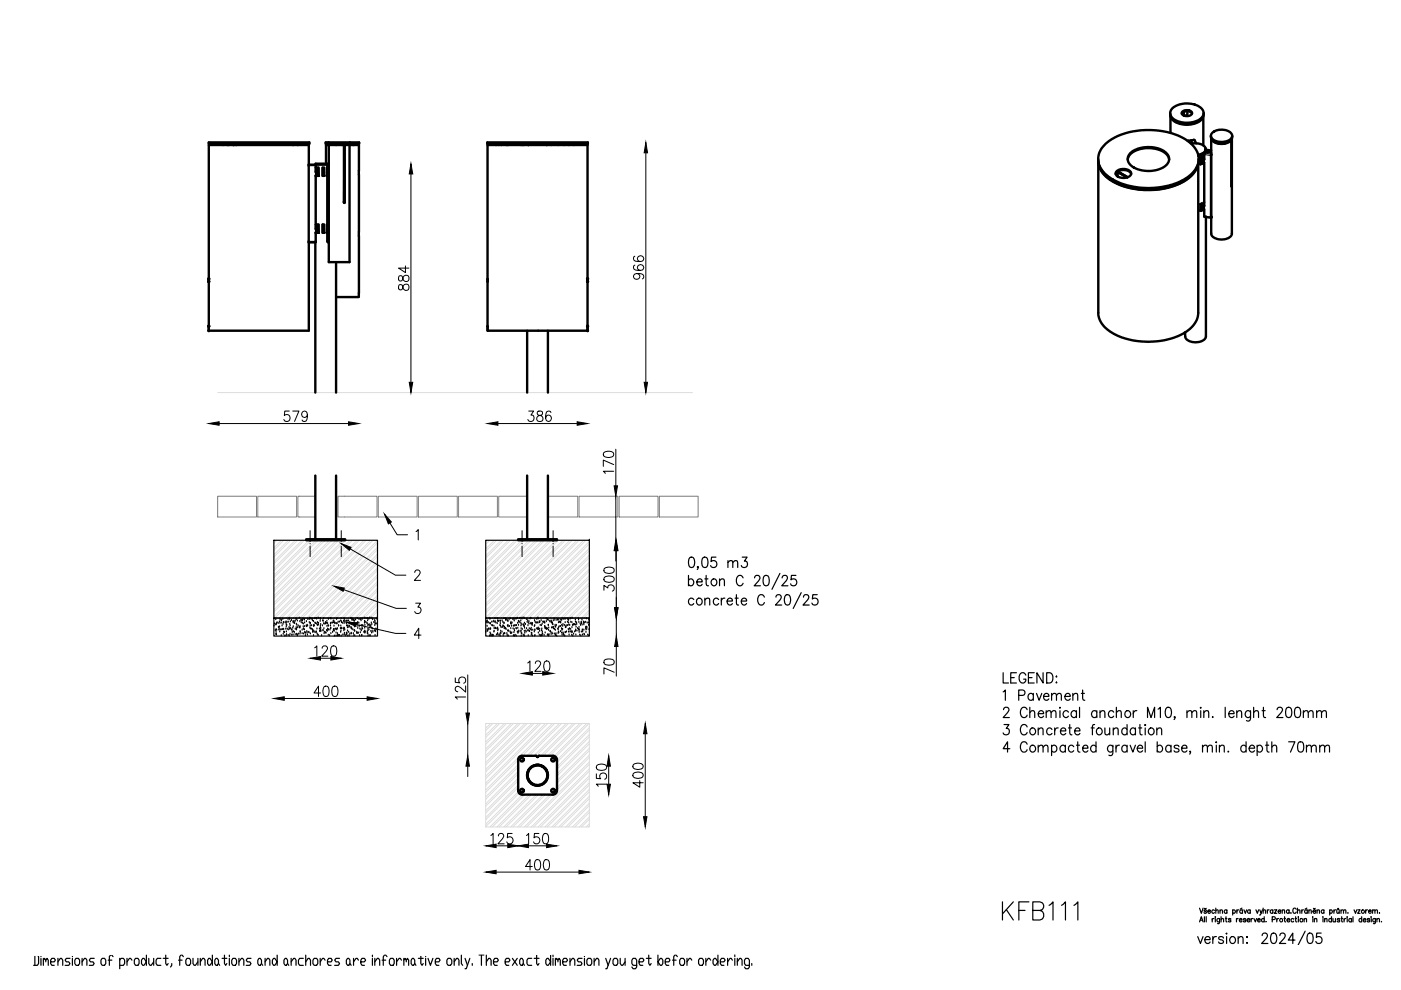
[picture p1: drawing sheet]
<svg xmlns="http://www.w3.org/2000/svg" width="297mm" height="210mm" viewBox="0 0 297 210" stroke-linecap="round" stroke-linejoin="round" font-family="sans-serif">
<defs><g id="words">
<text font-size="12.3" x="71.6" y="124.2">2</text>
<g font-size="9.7">
<text x="80.8" y="115.7">1</text>
<text x="69.8" y="131.2">3</text>
</g>
<g font-size="7.1">
<text x="72.3" y="136.5">4</text>
<text x="211.7" y="196.1">KFB111</text>
</g>
</g></defs>
<!-- layer: SCHOVANA -->
<path d="M.3 -.1v210h296.5v-210" fill="none" stroke="#fff" stroke-width=".21"/>
<!-- layer: OBRYSOVA -->
<g fill="none" stroke="#000" stroke-width=".25">
<path d="M235.9 70.6l.2 .1M251 70.6l-.1 .1M58.1 114.5h21.9v16.5h-21.9zM146.2 118.2l.5-.1a1.24 1.24 0 0 1 .5 1.8l-.2 .3-.5 .1a1.02 1.02 0 0 1-.5-1.2zM149.1 118.2a.62 .62 0 0 1 .9 .3 2.06 2.06 0 0 1-.2 1.7 .62 .62 0 0 1-.9-.3 2.08 2.08 0 0 1 .2-1.7zM151.8 118.1h-.9l-.1 1a.71 .71 0 0 1 1 0 .71 .71 0 0 1-.1 1 .71 .71 0 0 1-1-.2M154.3 119.3l.5-.4 .5 .1 .1 1.3M154.3 118.9v1.4M155.4 119.3l.5-.4 .4 .1 .1 1.3M157.4 118.1h1l-.6 .9a.69 .69 0 0 1 .6 1.1 .69 .69 0 0 1-1.2-.2M58.1 131h21.9v3.9h-21.9zM58.1 132.7h.1"/>
<path d="M58.2 132.3h.1M58.4 133.7h.1M58.5 131.4h.1M58.5 132.5h.1M58.5 132.4h.1M58.5 134.5h.1M58.5 133.5h.1M58.5 134.1h.1M58.6 134.5h.1M58.6 132.2h.1M58.6 134.6h.1M58.7 133.6h.1"/>
<path d="M58.7 132h.1M59 132.2h.1M59 133h.1M59.1 133.6h.1M59.1 133.1h.1M59.2 133.4h.1M59.3 131.9h.1M59.3 132.9h.1M59.3 134h.1M59.4 132.1h.1M59.4 131.3h.1M59.4 133.6h.1"/>
<path d="M59.6 131.5h.1M59.6 132.1h.1M59.6 134.8h.1M59.6 133.5h.1M59.7 131.6h.1M59.8 132.7h.1M59.9 133.5h.1M60 131.3h.1M60 132.4h.1M60 133.4h.1M60.1 134.5h.1M60.1 132h.1"/>
<path d="M60.1 133.4h.1M60.2 134h.1M60.2 134.1h.1M60.4 134.8h.1M60.5 132h.1M60.6 133.4h.1M60.6 131.9h.1M60.6 134.8h.1M60.7 132.2h.1M60.7 132.9h.1M60.7 132.5h.1M60.7 134h.1"/>
<path d="M60.8 134.6h.1M60.8 132.6h.1M60.8 131.9h.1M60.9 133.4h.1M61.1 131.3h.1M61.1 134.7h.1M61.1 131.9h.1M61.1 133.6h.1M61.3 133h.1M61.3 134.8h.1M61.3 131.1h.1M61.3 133.3h.1"/>
<path d="M61.4 131.3h.1M61.4 132.4h.1M61.5 133.4h.1M61.5 134.5h.1M61.5 132.7h.1M61.6 131.8h.1M61.6 133.3h.1M61.8 131.5h.1M61.8 133.6h.1M61.9 134.7h.1M61.9 133.6h.1M62 134.1h.1"/>
<path d="M62.1 133.2h.1M62.1 131.8h.1M62.1 134.6h.1M62.2 132h.1M62.2 132.9h.1M62.2 133.9h.1M62.3 131.7h.1M62.3 132h.1M62.4 132.2h.1M62.4 134.1h.1M62.4 132.1h.1M62.6 134.5h.1"/>
<path d="M62.6 131.7h.1M62.6 133.4h.1M62.8 131.3h.1M62.8 133.1h.1M62.8 132.4h.1M62.8 133.6h.1M62.9 133.4h.1M62.9 134.5h.1M62.9 132.6h.1M63 134.6h.1M63 131.6h.1M63 134.8h.1"/>
<path d="M63 134.7h.1M63.1 133.1h.1M63.2 132.7h.1M63.3 134.4h.1M63.4 131.1h.1M63.5 133.1h.1M63.5 133h.1M63.6 131.8h.1M63.6 133.2h.1M63.6 132.9h.1M63.6 134.4h.1M63.6 133.9h.1"/>
<path d="M63.7 134.1h.1M63.8 131.5h.1M63.9 132h.1M64 131.5h.1M64.1 134.4h.1M64.1 133.6h.1M64.1 131.5h.1M64.1 132.2h.1M64.1 131.6h.1M64.3 131.2h.1M64.3 132.9h.1M64.3 132.3h.1"/>
<path d="M64.3 133.4h.1M64.4 133.4h.1M64.4 134.4h.1M64.5 131.3h.1M64.5 131.5h.1M64.5 133.5h.1M64.6 132.9h.1M64.6 132.1h.1M64.6 134.1h.1M64.7 134.2h.1M64.8 134.8h.1M64.8 134.3h.1"/>
<path d="M64.9 132.7h.1M65 131.8h.1M65 132.9h.1M65 132.8h.1M65.1 133.9h.1M65.1 134.2h.1M65.1 132.6h.1M65.2 134.6h.1M65.2 132.7h.1M65.3 131.4h.1M65.4 134.1h.1M65.5 134.2h.1"/>
<path d="M65.6 131.3h.1M65.6 132h.1M65.6 131.1h.1M65.7 131.2h.1M65.7 133.1h.1M65.8 132.3h.1M65.8 131.2h.1M65.8 132.7h.1M65.8 133.3h.1M65.8 134.4h.1M65.8 132.2h.1M66 131.2h.1"/>
<path d="M66 133.4h.1M66.1 132.7h.1M66.2 131.3h.1M66.2 131.6h.1M66.3 133.5h.1M66.3 133.6h.1M66.3 134.1h.1M66.3 133.7h.1M66.4 131.8h.1M66.5 134.8h.1M67.4 134.7h.1M67.5 134.7h.1"/>
<path d="M68.2 134.8h.1M69.6 134.7h.1M103 131h22v3.9h-22zM103 134h.1M103.1 132.1h.1M103.2 131.9h.1M103.2 131.7h.1M103.3 132.8h.1M103.3 133.4h.1M103.3 131.6h.1M103.3 133.9h.1M103.3 133.7h.1"/>
<path d="M103.4 133.8h.1M103.4 132.1h.1M103.5 132h.1M103.6 133.4h.1M103.7 133.3h.1M103.8 134.8h.1M103.8 131.2h.1M103.9 132.2h.1M103.9 133.5h.1M103.9 134.2h.1M103.9 131.2h.1M103.9 132.3h.1"/>
<path d="M104 132.2h.1M104 133.3h.1M104 134.4h.1M104.1 134.8h.1M104.1 134.7h.1M104.3 131.9h.1M104.3 132.6h.1M104.3 134.8h.1M104.4 132.7h.1M104.4 134.7h.1M104.5 134.7h.1M104.5 131.9h.1"/>
<path d="M104.5 134.8h.1M104.7 131.7h.1M104.7 132.8h.1M104.7 134h.1M104.8 133.8h.1M104.8 133.3h.1M104.9 131.9h.1M105 131.2h.1M105 133.2h.1M105 131.8h.1M105.1 132.1h.1M105.3 134.6h.1"/>
<path d="M105.4 133.3h.1M105.4 131.2h.1M105.4 132.2h.1M105.5 133.3h.1M105.5 134.3h.1M105.5 133.2h.1M105.5 131.7h.1M105.5 134.6h.1M105.5 131.2h.1M105.5 133.7h.1M105.6 133.5h.1M105.6 131.8h.1"/>
<path d="M105.7 131.7h.1M105.8 134.7h.1M106 134.5h.1M106 132.6h.1M106 131.7h.1M106 134.8h.1M106.1 132.2h.1M106.1 131.7h.1M106.1 134.2h.1M106.1 132.8h.1M106.2 133.8h.1M106.2 134.3h.1"/>
<path d="M106.2 133.1h.1M106.4 134h.1M106.5 131.6h.1M106.5 133h.1M106.6 131.9h.1M106.6 132.7h.1M106.7 134.8h.1M106.7 132.8h.1M106.8 134.4h.1M106.8 131.1h.1M106.9 132.2h.1M106.9 132.1h.1"/>
<path d="M106.9 133.3h.1M106.9 134.3h.1M107 133h.1M107 134.4h.1M107.1 133.3h.1M107.2 131.2h.1M107.2 133.2h.1M107.2 131.5h.1M107.3 131.3h.1M107.3 131.2h.1M107.3 133.5h.1M107.5 134.3h.1"/>
<path d="M107.5 131.5h.1M107.5 134.7h.1M107.6 131.7h.1M107.6 132.7h.1M107.6 133.8h.1M107.7 134.8h.1M107.7 132.6h.1M107.7 132.9h.1M107.7 131.7h.1M107.7 133.7h.1M107.9 133.8h.1M107.9 131.4h.1"/>
<path d="M108 132.8h.1M108.1 134h.1M108.2 131.2h.1M108.2 134.2h.1M108.3 132.2h.1M108.3 133.3h.1M108.3 134.3h.1M108.3 131.9h.1M108.4 132.3h.1M108.4 132.8h.1M108.5 134.2h.1M108.6 132.1h.1"/>
<path d="M108.7 131.3h.1M108.8 133.3h.1M108.8 132.8h.1M108.9 134.8h.1M109 134.1h.1M109 131.2h.1M109 131.3h.1M109 134.9h.1M109 131.6h.1M109 133.5h.1M109 132.7h.1M109.1 133.8h.1"/>
<path d="M109.1 134.8h.1M109.2 132.7h.1M109.2 134.7h.1M109.4 131.2h.1M109.4 133.3h.1M109.4 132.6h.1M109.5 134.8h.1M109.5 132.6h.1M109.5 133.3h.1M109.7 134h.1M109.7 131.1h.1M109.8 132.2h.1"/>
<path d="M109.8 133.2h.1M109.8 134.3h.1M109.8 134h.1M109.9 132.6h.1M109.9 131.7h.1M110 134h.1M110 133.8h.1M110 131.8h.1M110.1 131.9h.1M110.2 131.1h.1M110.3 132.1h.1M110.4 131.6h.1"/>
<path d="M110.4 133.9h.1M110.5 132.7h.1M110.5 131.1h.1M110.5 133.8h.1M110.5 132.3h.1M110.5 133.3h.1M110.5 134.8h.1M110.5 134.3h.1M110.6 134.4h.1M110.7 132.5h.1M110.7 131.2h.1M110.7 133.4h.1"/>
<path d="M110.9 131h.1M110.9 134.7h.1M111 132.5h.1M111 132.8h.1M111.1 132.6h.1M111.1 134.8h.1M111.2 131.1h.1M111.2 132.9h.1M111.2 133.9h.1M111.2 134.8h.1M111.2 132.1h.1M111.2 133.2h.1"/>
<path d="M111.3 134.3h.1M111.4 132.4h.1M111.5 133.8h.1M111.6 134h.1M111.6 131.3h.1M111.6 133.3h.1M111.7 131.4h.1M111.8 131.9h.1M111.9 131.6h.1M111.9 133.7h.1M111.9 132.7h.1M112 133.7h.1"/>
<path d="M112 134.8h.1M112 132.1h.1M112.1 132.3h.1M112.1 131.8h.1M112.2 133.8h.1M112.2 133.3h.1M112.3 133.9h.1M112.4 131.2h.1M112.4 132.3h.1M112.4 133.4h.1M112.6 131.1h.1M112.6 132.2h.1"/>
<path d="M112.6 133.2h.1M112.7 134.3h.1M112.7 133.6h.1M112.7 134.7h.1M112.7 132.3h.1M112.8 134.3h.1M112.8 132.4h.1M112.8 132.6h.1M112.9 132.2h.1M112.9 134.8h.1M113 133.6h.1M113.3 134h.1"/>
<path d="M113.3 132.8h.1M113.3 134.8h.1M113.3 131.6h.1M113.4 132.6h.1M113.4 133.7h.1M113.4 133.6h.1M113.4 134.8h.1M113.5 131.9h.1M113.6 132.1h.1M113.7 132.1h.1M113.8 131.3h.1M113.8 133.3h.1"/>
<path d="M113.9 133.3h.1M113.9 132.1h.1M113.9 133.4h.1M114.1 131h.1M114.1 132.1h.1M114.1 131.2h.1M114.1 133.2h.1M114.1 134.2h.1M114.1 133.4h.1M114.3 131.8h.1M114.3 134.7h.1M114.4 132h.1"/>
<path d="M114.4 133.4h.1M114.4 133.9h.1M114.5 131.9h.1M114.5 132.6h.1M114.6 134.8h.1M114.7 131.6h.1M114.8 132.6h.1M114.8 133.7h.1M114.8 134.8h.1M114.9 133.4h.1M114.9 134.8h.1M114.9 132.3h.1"/>
<path d="M115 134.4h.1M115 134h.1M115.1 131.9h.1M115.2 131.9h.1M115.4 134.7h.1M115.4 131.9h.1M115.4 132.1h.1M115.5 132.8h.1M115.5 132.1h.1M115.6 133.1h.1M115.6 134.2h.1M115.6 132.9h.1"/>
<path d="M115.6 133.3h.1M115.8 131.2h.1M115.8 131.8h.1M115.9 133.4h.1M115.9 133.2h.1M116 131.3h.1M116.1 133.4h.1M116.1 134.7h.1M116.1 131.4h.1M116.1 134.6h.1M116.2 131.5h.1M116.3 132.6h.1"/>
<path d="M116.3 133.6h.1M116.3 134.8h.1M116.3 134.7h.1M116.3 133.2h.1M116.4 134.6h.1M116.6 131.7h.1M116.6 131.9h.1M116.6 133.9h.1M116.7 134h.1M116.8 134.5h.1M116.9 131.7h.1M116.9 131.9h.1"/>
<path d="M116.9 132.1h.1M117 133.1h.1M117 134.2h.1M117.1 133.1h.1M117.1 132.1h.1M117.1 132.4h.1M117.2 134.4h.1M117.2 132.5h.1M117.3 131.6h.1M117.3 133.3h.1M117.4 133h.1M117.5 131.2h.1"/>
<path d="M117.6 133.4h.1M117.6 134.4h.1M117.7 131.5h.1M117.7 132.6h.1M117.7 132.9h.1M117.7 133.6h.1M117.8 134.7h.1M117.8 133h.1M117.9 134.4h.1M117.9 132.6h.1M118 134.8h.1M118.1 131.5h.1"/>
<path d="M118.2 131.4h.1M118.3 133.4h.1M118.3 134.3h.1M118.3 131.5h.1M118.3 133.5h.1M118.4 134h.1M118.4 132h.1M118.4 133.1h.1M118.5 134.1h.1M118.6 132.9h.1M118.6 131.9h.1M118.8 131.9h.1"/>
<path d="M118.8 131.4h.1M118.8 132.1h.1M118.8 133.9h.1M118.9 132.8h.1M118.9 132h.1M119 133.3h.1M119.1 131.5h.1M119.1 134.2h.1M119.1 132.6h.1M119.1 133.6h.1M119.2 134.7h.1M119.2 131.2h.1"/>
<path d="M119.3 133.4h.1M119.3 132.8h.1M119.4 134.2h.1M119.4 132.4h.1M119.4 134.4h.1M119.5 134.7h.1M119.5 134.5h.1M119.5 131.3h.1M119.7 132.6h.1M119.7 134.8h.1M119.8 134.1h.1M119.8 132h.1"/>
<path d="M119.8 131.3h.1M119.9 133.1h.1M119.9 134.1h.1M119.9 132.9h.1M120 133h.1M120 132.7h.1M120.1 134h.1M120.3 131.2h.1M120.3 131.9h.1M120.3 132.6h.1M120.4 131.4h.1M120.5 133.4h.1"/>
<path d="M120.5 131.5h.1M120.6 131.5h.1M120.6 132.1h.1M120.6 134h.1M120.6 132.5h.1M120.6 133.6h.1M120.7 134.6h.1M120.8 133.3h.1M120.8 132.6h.1M120.8 134h.1M120.9 131.2h.1M121 133.4h.1"/>
<path d="M121 131.1h.1M121 131.9h.1M121 133.9h.1M121.1 134h.1M121.2 134.7h.1M121.2 132h.1M121.3 133.1h.1M121.3 133.9h.1M121.3 134.1h.1M121.3 131.1h.1M121.4 132.6h.1M121.4 134.8h.1"/>
<path d="M121.5 132.5h.1M121.6 132.4h.1M121.6 134.5h.1M121.7 132.5h.1M121.8 134h.1M121.8 132.4h.1M122 131.5h.1M122 132.5h.1M122 131.9h.1M122 133.8h.1M122.1 133.6h.1M122.1 134.6h.1"/>
<path d="M122.1 133h.1M122.2 132.1h.1M122.3 132.4h.1M122.3 133.8h.1M122.5 133.3h.1M122.6 131.2h.1M122.7 131.4h.1M122.7 133.4h.1M122.7 133.5h.1M122.7 132h.1M122.8 133h.1M122.8 133.7h.1"/>
<path d="M122.8 134.1h.1M122.8 133.6h.1M122.9 134.7h.1M123 132.3h.1M123.1 132.6h.1M123.1 134.8h.1M123.2 131.9h.1M123.3 134h.1M123.3 132.2h.1M123.3 132h.1M123.4 131.5h.1M123.4 132.5h.1"/>
<path d="M123.5 133.6h.1M123.5 134.6h.1M123.5 134h.1M123.7 131.9h.1M123.7 132.2h.1M123.8 133.6h.1M123.8 132.5h.1M123.8 134.5h.1M123.9 134.6h.1M124 132.1h.1M124.2 131.9h.1M124.2 133.3h.1"/>
<path d="M124.2 133h.1M124.2 134.1h.1M124.3 133.5h.1M124.3 133h.1M124.4 131.2h.1M124.4 133.4h.1M124.4 133.1h.1M124.5 132.1h.1M124.6 134.7h.1M124.8 132.1h.1M124.8 132.6h.1M124.8 134.8h.1"/>
<path d="M124.9 131.4h.1M124.9 131.5h.1M124.9 132.5h.1M125 133.5h.1M125 131.6h.1M146 123.1a.66 .66 0 0 1 .9-.2 .66 .66 0 0 1 .1 1 .55 .55 0 0 1-.5 .3 .55 .55 0 0 1-.5-.3M146 122v2.2M147.1 127.1a.7 .7 0 0 0-1.2 .3 .7 .7 0 0 0 .8 .9l.4-.3M147.8 123.4h1.1v-.2a.54 .54 0 0 0-.5-.5 .54 .54 0 0 0-.6 .4 .66 .66 0 0 0 .1 .9 .66 .66 0 0 0 1-.1M148 120.2h-.2h.2l-.2 .5M149.4 127.2l.5-.4 .5 .1 .1 1.4M149.4 122.7h.7"/>
<path d="M149.4 126.8v1.5M149.7 122v1.8l.1 .3 .4 .1M152.4 127.1a.7 .7 0 0 0-1.2 .3 .7 .7 0 0 0 .8 .9l.4-.3M152.6 123.2l.4-.5 .5 .1 .1 1.4M152.6 122.7v1.5M152.9 126.8v1.5M153.7 126.8a.64 .64 0 0 0-.8 .6M154.2 127.4h1.1l-.1-.4a.67 .67 0 0 0-1 .5 .67 .67 0 0 0 .9 .7l.2-.2M155.9 126.8h.6M156.1 126.1v1.8l.1 .3 .4 .1M157.2 127.4h1.1l-.1-.4a.67 .67 0 0 0-1 .5 .67 .67 0 0 0 .9 .7l.2-.2M157.6 122.5a.73 .73 0 0 0-.9-.5 .73 .73 0 0 0-.6 .8 .99 .99 0 0 0 1 1.4l.5-.5"/>
<path d="M160 122.5l.4-.5h.3l.3 .2a.71 .71 0 0 1-.2 1l-.9 1h1.3M162.1 122.1a.62 .62 0 0 1 .9 .3 2.06 2.06 0 0 1-.2 1.7 .62 .62 0 0 1-.9-.3 2.08 2.08 0 0 1 .2-1.7zM162.1 126.6a.73 .73 0 0 0-.9-.5 .73 .73 0 0 0-.6 .8v.5a.73 .73 0 0 0 .6 .9 .73 .73 0 0 0 .9-.5M164.5 126.6l.1-.3 .3-.2h.4l.3 .2a.74 .74 0 0 1-.2 .9l-1 1.1h1.3M165.4 121.6l-1.7 3.3M165.8 122.5l.4-.5h.4l.3 .2a.78 .78 0 0 1-.2 1l-1 1h1.4M166.6 126.2l.5-.1a1.33 1.33 0 0 1 0 2.2h-.2a1.24 1.24 0 0 1-.5-1.8zM168.7 122h-.9l-.1 1a.71 .71 0 0 1 1.1-.1 .71 .71 0 0 1-.1 1.1 .71 .71 0 0 1-1.1-.2M169.9 125.7l-1.7 3.3M170.4 126.6v-.3l.3-.2h.4l.3 .2a.74 .74 0 0 1-.2 .9l-.9 1.1h1.3M173.3 126.1h-1l-.1 .9a.71 .71 0 0 1 1.1 0 .71 .71 0 0 1-.1 1.1 .71 .71 0 0 1-1.1-.2M270.4 136.5l.5-.5 .4 .1 .1 1.4"/>
<path d="M270.5 129.1l.5-.4 .4 .1 .1 1.4M212.7 142.6v2.2h1.1M212.7 146.7l.5-.4v2.2M212.8 150.5l.4-.5h.3l.3 .1a.71 .71 0 0 1-.2 1l-.9 1h1.3M212.9 153.6h1l-.6 .8a.69 .69 0 0 1 .6 1.1 .69 .69 0 0 1-1.2-.1M214.1 158.7h-1.4l.9-1.4v2.2M214.3 143.7h.7M215.5 142.6h-1.2v2.2h1.2M216 147.4h.8a.58 .58 0 0 0 .5-.5 .58 .58 0 0 0-.5-.6h-.8v2.2M217.5 143.1a.73 .73 0 0 0-.9-.5 .73 .73 0 0 0-.5 .9 .97 .97 0 0 0 .9 1.3 .75 .75 0 0 0 .5-.8h-.5M217.8 150.5a.73 .73 0 0 0-.9-.5 .73 .73 0 0 0-.5 .8v.5a.73 .73 0 0 0 .5 .8 .73 .73 0 0 0 .9-.5M217.8 154.1a.73 .73 0 0 0-.9-.5 .73 .73 0 0 0-.5 .8v.6a.73 .73 0 0 0 .5 .8 .73 .73 0 0 0 .9-.5"/>
<path d="M217.8 157.8a.73 .73 0 0 0-.9-.5 .73 .73 0 0 0-.5 .8v.5a.73 .73 0 0 0 .5 .9 .73 .73 0 0 0 .9-.5M218 143.7h.8M218.3 151.1l.5-.4 .5 .1 .1 1.3M218.3 150v2.1M219.1 147.3a.7 .7 0 0 0-1.2 .3 .7 .7 0 0 0 .8 .9l.4-.3M219.1 147v1.5M219.3 142.6h-1.3v2.2h1.3M219.8 147l.5 1.5 .6-1.5M220.1 151.3h1.2v-.2a.54 .54 0 0 0-.5-.4 .54 .54 0 0 0-.6 .3 .67 .67 0 0 0 .1 1 .67 .67 0 0 0 1-.2M220.1 154.8l.5-.5 .5 .1 .1 1.4M220.1 158.4l.5-.4 .5 .1 .1 1.4M220.1 154.3v1.5"/>
<path d="M220.1 158v1.5M221.2 142.6v2.2l-1.4-2.2v2.2M221.2 158.4l.4-.4 .5 .1 .1 1.4M221.3 147.7h1.1v-.3a.54 .54 0 0 0-.5-.4 .54 .54 0 0 0-.6 .3 .67 .67 0 0 0 .1 1 .67 .67 0 0 0 1-.1M221.8 151.1l.5-.4 .5 .1v1.3M221.8 150.7v1.4M221.9 142.6a1.16 1.16 0 0 1 1.3 .7 1.16 1.16 0 0 1-.4 1.4l-.9 .1zM222.8 151.1l.5-.4 .5 .1 .1 1.3M223 147.4l.4-.4 .5 .1 .1 1.4M223 158.3a.69 .69 0 0 1 1.1 .3 .69 .69 0 0 1-.8 .9l-.3-.3M223 147v1.5M223 158v2.2"/>
<path d="M223 154.7a.69 .69 0 0 0-1.1 .2 .69 .69 0 0 0 .8 .9l.3-.3M223.6 154.3v1.5M223.9 143.5h.2zM223.9 144.7h.2zM224 147.4l.5-.4 .4 .1 .1 1.4M224.4 154.3a.64 .64 0 0 0-.8 .7M224.7 150v.1zM224.7 150.7v1.4M224.8 155h1.2v-.2a.54 .54 0 0 0-.5-.5 .54 .54 0 0 0-.6 .4 .67 .67 0 0 0 .1 .9 .67 .67 0 0 0 1-.1M225.8 147.7h1.1v-.3a.54 .54 0 0 0-.5-.4 .54 .54 0 0 0-.5 .3 .67 .67 0 0 0 .1 1 .67 .67 0 0 0 .9-.1M225.9 158.3a.69 .69 0 0 0-1.2 .3 .69 .69 0 0 0 .8 .9l.4-.3M225.9 158v1.5"/>
<path d="M226.5 151a.69 .69 0 0 0-1.1 .2 .69 .69 0 0 0 .8 .9l.3-.3M226.5 154.3h.7M226.8 153.6v1.8l.1 .3 .4 .1M227.5 147.4l.5-.4 .4 .1 .1 1.4M227.5 147v1.5M227.7 158.3a.69 .69 0 0 0-1.2 .3 .69 .69 0 0 0 .8 .9l.4-.3M227.8 155h1.2v-.2a.53 .53 0 0 0-.5-.5 .53 .53 0 0 0-.5 .4 .66 .66 0 0 0 0 .9 .66 .66 0 0 0 1-.1M228.2 151a.69 .69 0 0 0-1.2 .2 .69 .69 0 0 0 .8 .9l.4-.3M228.2 150.7v1.4M228.2 158h.7M228.5 157.3v1.8l.1 .3 .4 .1M228.9 150v2.1"/>
<path d="M229.3 147h.6M229.5 146.3v1.8l.1 .3 .4 .1M229.5 158.6h1.2v-.2a.53 .53 0 0 0-.5-.4 .53 .53 0 0 0-.6 .3 .66 .66 0 0 0 .1 1 .66 .66 0 0 0 1-.1M231.3 154.3h.7M232.1 153.6l-.4 .1-.1 .3v1.8M232.4 158.3a.69 .69 0 0 0-1.2 .3 .69 .69 0 0 0 .8 .9l.4-.3M232.4 157.3v2.2M232.5 151a.66 .66 0 0 0-.9-.1 .66 .66 0 0 0-.1 .9 .57 .57 0 0 0 .5 .4 .57 .57 0 0 0 .5-.4M232.5 150.7v1.4M233.2 151.1l.5-.4 .5 .1 .1 1.3M233.2 150.7v1.4M234.3 154.3v1.4l.5 .1 .5-.4"/>
<path d="M235.3 154.3v1.5M236 158l-.2 2-.2 .2-.5-.1M236 158.3a.69 .69 0 0 0-1.2 .3 .69 .69 0 0 0 .8 .9l.4-.3M236 154.8l.5-.5 .5 .1 .1 1.4M236 154.3v1.5M236.1 151a.66 .66 0 0 0-.9-.1 .66 .66 0 0 0-.1 .9 .57 .57 0 0 0 .5 .4 .57 .57 0 0 0 .5-.4M236.6 158v1.5M236.7 151.1l.5-.4 .4 .1 .1 1.3M236.7 150v2.1M237.3 158a.64 .64 0 0 0-.7 .6M239 154.7a.69 .69 0 0 0-1.2 .2 .69 .69 0 0 0 .8 .9l.4-.3M239 158.3a.69 .69 0 0 0-1.2 .3 .69 .69 0 0 0 .8 .9l.4-.3"/>
<path d="M239 153.6v2.2M239 158v1.5M239.6 158l.6 1.5 .5-1.5M240.3 150.7v1.4M240.7 154.7a.66 .66 0 0 0-.9-.2 .66 .66 0 0 0-.1 1 .57 .57 0 0 0 .5 .3 .57 .57 0 0 0 .5-.3M240.7 154.3v1.5M241 150.7a.67 .67 0 0 0-.7 .6M241.1 158.6h1.2v-.2a.54 .54 0 0 0-.5-.4 .54 .54 0 0 0-.6 .3 .67 .67 0 0 0 .1 1 .67 .67 0 0 0 1-.1M241.4 154.3h.7M241.7 153.6v1.8l.1 .3 .4 .1M242.8 153.6v.2zM242.8 154.3v1.5"/>
<path d="M242.8 157.3v2.2M243.3 152.1v-2.1l.7 2.1 .8-2.1v2.1M245.3 154.8l.4-.5 .5 .1 .1 1.4M245.3 154.3v1.5M245.3 158.3a.69 .69 0 0 1 1.2 .3 .69 .69 0 0 1-.8 .9l-.4-.3M245.3 157.3v2.2M245.5 150.4l.5-.4v2.1M247.3 150.1a.61 .61 0 0 1 1 .3 1.47 1.47 0 0 1-.5 1.7h-.2a1.45 1.45 0 0 1-.3-2zM248.3 158.3a.7 .7 0 0 0-1.2 .3 .7 .7 0 0 0 .8 .9l.4-.3M248.3 158v1.5M249.1 152h-.2h.2l-.2 .6M250 158.3a.57 .57 0 0 0-.6-.3 .57 .57 0 0 0-.5 .3l.3 .3 .5 .1a.38 .38 0 0 1 .2 .7 .65 .65 0 0 1-1-.2"/>
<path d="M250.5 158.6h1.2v-.2a.54 .54 0 0 0-.5-.4 .54 .54 0 0 0-.6 .3 .67 .67 0 0 0 .1 1 .67 .67 0 0 0 1-.1M251.7 151.1l.4-.4 .5 .1 .1 1.3M251.7 150.7v1.4M252.4 159.4h-.2h.2l-.2 .5M252.7 151.1l.5-.4 .4 .1 .1 1.3M254.6 150v.1zM254.6 150.7v1.4M255 158.4l.4-.4 .5 .1 .1 1.4M255 158v1.5M255.2 151.1l.5-.4 .5 .1 .1 1.3M255.2 150.7v1.4M256 158.4l.5-.4 .4 .1 .1 1.4"/>
<path d="M257.1 151.9v.2l.1-.1M257.8 157.4h.2zM257.9 158v1.5M258.5 158.4l.5-.4 .5 .1 .1 1.4M258.5 158v1.5M259.8 150v2.1M260.4 159.3v.2l.1-.1M260.5 151.3h1.1v-.2a.54 .54 0 0 0-.4-.4 .54 .54 0 0 0-.6 .3 .67 .67 0 0 0 .1 1 .67 .67 0 0 0 .9-.2M262.2 151.1l.5-.4 .5 .1 .1 1.3M262.2 150.7v1.4M264.2 158.3a.69 .69 0 0 0-1.2 .3 .69 .69 0 0 0 .8 .9l.4-.3M264.2 157.3v2.2"/>
<path d="M264.8 158.6h1.2v-.2a.54 .54 0 0 0-.5-.4 .54 .54 0 0 0-.5 .3 .67 .67 0 0 0 0 1 .67 .67 0 0 0 1-.1M265.1 150.7l-.1 2a.5 .5 0 0 1-.7 .1M265.1 151a.69 .69 0 0 0-1.1 .2 .69 .69 0 0 0 .8 .9l.3-.3M265.8 151.1l.5-.4 .4 .1 .1 1.3M265.8 150v2.1M266.5 158.3a.69 .69 0 0 1 1.2 .3 .69 .69 0 0 1-.8 .9l-.4-.3M266.5 158v2.2M267.6 150.7h.6M267.9 150v1.7l.1 .3 .3 .1M268.3 158h.7M268.6 157.3v1.8l.1 .3 .4 .1M269.6 158.4l.5-.4 .5 .1 .1 1.4"/>
<path d="M269.6 157.3v2.2M270.8 150.5l.4-.5h.3l.3 .1a.71 .71 0 0 1-.2 1l-.9 1h1.3M272.8 150.1a.63 .63 0 0 1 1 .3 2.06 2.06 0 0 1-.2 1.6 .63 .63 0 0 1-.9-.3 2.06 2.06 0 0 1 .1-1.6zM273.2 157.3h1.3l-.9 2.2M274.7 150.1a.63 .63 0 0 1 1 .3 2.06 2.06 0 0 1-.2 1.6 .63 .63 0 0 1-1-.3 2.06 2.06 0 0 1 .2-1.6zM275.4 157.4a.65 .65 0 0 1 .9 .3 2.06 2.06 0 0 1-.2 1.7 .63 .63 0 0 1-.9-.3 2.12 2.12 0 0 1 .2-1.7zM276.3 151.1l.5-.4 .5 .1 .1 1.3M276.3 150.7v1.4M277 158.4l.5-.4 .4 .1 .1 1.4M277 158v1.5M277.4 151.1l.4-.4 .5 .1 .1 1.3M278 158.4l.5-.4 .5 .1 .1 1.4"/>
<path d="M279.2 151.1l.4-.4 .5 .1 .1 1.3M279.2 150.7v1.4M279.8 158.4l.5-.4 .5 .1v1.4M279.8 158v1.5M280.2 151.1l.5-.4 .4 .1 .1 1.3M280.8 158.4l.5-.4 .5 .1 .1 1.4M17.4 199.6l-.8 2.1h-.2M21.4 199.6l-.8 2.1h-.2M44.9 199.6v1.8l-.2 .3h-.3l-.2-.3M51 199.6v2.1M96.2 199.6l-.8 2.1h-.2M110.3 199.6v2.1"/>
<path d="M121.2 199.6v1.8l-.2 .3h-.3l-.2-.3M253.9 198.6l.6 1.4 .6-1.4M254.3 192.5l.4 1.1 .4-1.1M254.3 195.5l.4-1.1 .4 1.1M254.5 195.1h.4M255.4 192.6l.2 .2 .1-.2M255.4 194.4v1.1M255.4 199.2h1.2v-.2a.54 .54 0 0 0-.5-.4 .54 .54 0 0 0-.6 .3 .66 .66 0 0 0 .1 1 .66 .66 0 0 0 1-.2M255.7 194.4v1.1M255.8 193.1l-.2-.2-.3 .1v.2l.5 .3-.2 .1-.3-.1M256.1 193.2h.5a.28 .28 0 0 0-.2-.3 .28 .28 0 0 0-.3 .3l.2 .4 .3-.1M257 194.7v.8"/>
<path d="M257.1 198.6v1.4M257.4 194.7l-.2 .1-.2 .3M257.5 193.1a.31 .31 0 0 0-.5-.1 .31 .31 0 0 0 0 .5 .31 .31 0 0 0 .5 0M257.6 194.4h.1M257.7 194.7v.8M257.8 193.1l.2-.2 .2 .1 .1 .6M257.8 192.5v1.1M257.9 198.6a.64 .64 0 0 0-.8 .6M258.6 194.7l-.1 1-.3 .1M258.6 194.9a.33 .33 0 0 0-.5 0 .33 .33 0 0 0 0 .4 .33 .33 0 0 0 .5 0M258.7 193.1l.2-.2 .2 .1 .1 .6M258.7 192.9v.7"/>
<path d="M258.9 195l.2-.3 .3 .1v.7M258.9 194.4v1.1M259.4 198.9a.57 .57 0 0 0-.5-.3 .57 .57 0 0 0-.5 .3l.1 .2 .8 .3 .1 .3a.57 .57 0 0 1-.5 .4 .57 .57 0 0 1-.5-.4M259.8 194.7h.3M259.9 194.4v.9l.3 .2M260.1 197.8v.2zM260.1 198.6v1.4M260.1 193.1a.32 .32 0 0 0-.4-.1 .32 .32 0 0 0 0 .5 .32 .32 0 0 0 .4 0M260.1 192.9v.7M261 194.9l-.5-.1v.2l.4 .1 .1 .2-.2 .2-.3-.2M261.4 193.1a.32 .32 0 0 1 .4-.1 .32 .32 0 0 1 0 .5 .32 .32 0 0 1-.4 0M261.4 192.9v1.1"/>
<path d="M262.2 194.7v.8M262.2 192.9v.7M262.5 194.7l-.2 .1-.1 .3M262.5 199l.5-.4 .4 .1 .2 1.3M262.5 198.6v1.4M262.6 192.9l-.4 .3M262.8 195.1h.5l-.1-.3a.33 .33 0 0 0-.4 .3 .33 .33 0 0 0 .5 .2M263.3 192.5l-.4 .3M263.4 193.1a.32 .32 0 0 0-.4-.1 .32 .32 0 0 0 0 .5 .32 .32 0 0 0 .4 0M263.4 192.9v.7M263.7 192.9l.3 .7 .3-.7M264.1 194.9l-.4-.1v.2l.4 .1v.2l-.2 .2-.3-.2"/>
<path d="M264.3 198.7h.2zM264.3 199.9h.2zM264.4 195.1h.6l-.1-.3a.34 .34 0 0 0-.5 .1 .34 .34 0 0 0 .1 .4 .34 .34 0 0 0 .5 0M265.1 193.1a.32 .32 0 0 0-.5-.1 .32 .32 0 0 0 0 .5 .32 .32 0 0 0 .5 0M265.1 192.9v.7M265.2 194.7v.8M265.6 194.7l-.2 .1-.2 .3M265.9 194.7l.3 .8 .2-.8M266.3 192.9l.3 .7 .3-.7M266.6 195.1h.6l-.1-.2a.32 .32 0 0 0-.4 0 .32 .32 0 0 0 0 .5 .32 .32 0 0 0 .5-.1M267.1 192.9l.3 .7 .3-.7M267.4 193.6l-.2 .4h-.2"/>
<path d="M267.6 198.4l.1-.4 .3-.2h.3l.3 .2a.78 .78 0 0 1-.2 1l-.9 1h1.3M267.8 193.1l.2-.2 .3 .1v.6M267.8 192.5v1.1M268 194.9a.33 .33 0 0 0-.4 0 .33 .33 0 0 0 0 .4 .33 .33 0 0 0 .4 0M268 194.4v1.1M268.4 195.4h.1M268.7 192.9v.7M269.1 192.9l-.3 .1-.1 .2M269.7 197.9l.4-.1a1.24 1.24 0 0 1 .5 1.8l-.2 .3-.5 .1a1.47 1.47 0 0 1-.2-2.1zM269.7 195l.6-.1v-.4l-.6-.1v1.1M269.9 193.1a.31 .31 0 0 0-.5-.1 .31 .31 0 0 0 0 .5 .31 .31 0 0 0 .5 0M269.9 192.9v.7"/>
<path d="M270.2 192.9h.5l-.5 .7h.5M270.7 194.7v.8M271 193.2h.6a.28 .28 0 0 0-.3-.3 .28 .28 0 0 0-.3 .3l.2 .4 .4-.1M271.1 194.7l-.2 .1-.2 .3M271.4 198.4v-.4l.3-.2h.4l.3 .2a.78 .78 0 0 1-.2 1l-.9 1h1.3M271.9 193.1l.2-.2 .2 .1 .1 .6M271.9 192.9v.7M272.2 194.7h.3M272.4 194.4v.9l.2 .2M272.9 195.1h.5v-.3a.33 .33 0 0 0-.5 .3 .33 .33 0 0 0 .5 .2M273.3 193.1a.32 .32 0 0 0-.5-.1 .32 .32 0 0 0 0 .5 .32 .32 0 0 0 .5 0M273.3 192.9v.7"/>
<path d="M273.7 193.5v.1M274.3 194.9l-.1-.1a.33 .33 0 0 0-.5 .3 .33 .33 0 0 0 .6 .2M274.6 199.3h-1.5l1-1.5v2.2M274.6 194.7h.3M274.7 194.4v.9l.3 .2M274.8 192.8a.36 .36 0 0 0-.4-.3 .36 .36 0 0 0-.3 .5v.2a.36 .36 0 0 0 .3 .4 .36 .36 0 0 0 .4-.2M275.1 193.1l.2-.2 .3 .1v.6M275.1 192.5v1.1M275.2 194.4h.1M275.3 194.7v.8M276 192.9v.7M276.4 192.9l-.3 .1-.1 .2"/>
<path d="M276.5 195l.2-.3 .3 .1v.7M276.5 194.7v.8M276.7 197.4l-1.7 3.4M277.1 192.5l-.4 .3M277.2 193.1a.32 .32 0 0 0-.5-.1 .32 .32 0 0 0 0 .5 .32 .32 0 0 0 .5 0M277.2 192.9v.7M277.4 197.9a.62 .62 0 0 1 .9 .4 2.06 2.06 0 0 1-.2 1.6 .6 .6 0 0 1-.9-.3 1.97 1.97 0 0 1 .2-1.7zM277.5 193.1l.2-.2 .3 .1v.6M277.5 192.9v.7M278.3 194.4h.1M278.3 194.7v.8M278.4 193.2h.6a.29 .29 0 0 0-.3-.3 .29 .29 0 0 0-.3 .3l.2 .4 .4-.1"/>
<path d="M278.5 192.6l.2 .2 .2-.2M278.7 195l.2-.3 .3 .1v.7M278.7 194.7v.8M279.2 193.1l.3-.2 .2 .1v.6M279.2 192.9v.7M280.1 197.8h-.9l-.1 1a.71 .71 0 0 1 1 0 .71 .71 0 0 1-.1 1.1 .71 .71 0 0 1-1-.3M280.5 194.4h.1M280.5 194.7v.8M280.7 193.1a.32 .32 0 0 0-.5-.1 .32 .32 0 0 0 0 .5 .32 .32 0 0 0 .5 0M280.7 192.9v.7M280.8 195l.3-.3 .2 .1 .1 .7M280.8 194.7v.8"/>
<path d="M281.9 193.1a.31 .31 0 0 1 .5-.1 .31 .31 0 0 1 0 .5 .31 .31 0 0 1-.5 0M281.9 192.9v1.1M282.3 194.9a.33 .33 0 0 0-.5 0 .33 .33 0 0 0 0 .4 .33 .33 0 0 0 .5 0M282.3 194.4v1.1M282.6 194.7l.1 .7 .2 .1 .3-.2M282.8 192.9v.7M283.2 194.7v.8M283.2 192.9l-.4 .3M283.4 192.9l.1 .7h.2l.2-.2M283.6 192.7l.2 .1zM283.9 192.9v.7M284 194.9l-.1-.2-.4 .2 .5 .2v.3l-.5-.1"/>
<path d="M284.3 193.1l.3-.2 .2 .1v.6M284.3 192.9v.7M284.3 194.7h.4M284.5 194.4v.9l.2 .2M284.8 193.1l.3-.2 .2 .1 .1 .6M285 194.7v.8M285.4 194.7l-.3 .1-.1 .3M285.6 194.4h.1M285.6 194.7v.8M285.8 193.5v.1M286.5 194.9a.33 .33 0 0 0-.4 0 .33 .33 0 0 0 0 .4 .33 .33 0 0 0 .4 0M286.5 194.7v.8"/>
<path d="M286.9 194.4v1.1M287.1 192.9l.3 .7 .3-.7M287.9 192.9h.5l-.5 .7h.5M288.7 194.9l-.1-.1a.34 .34 0 0 0-.4 .1 .34 .34 0 0 0 0 .4 .34 .34 0 0 0 .5 0M288.7 194.4v1.1M289 195.1h.6l-.1-.3a.33 .33 0 0 0-.5 .3 .33 .33 0 0 0 .6 .2M289.5 192.9v.7M289.9 192.9l-.4 .3M290.2 193.2h.5a.29 .29 0 0 0-.3-.3 .29 .29 0 0 0-.2 .3l.2 .4 .3-.1M290.4 194.9l-.2-.2-.3 .2 .5 .2v.3l-.5-.1M290.7 194.4h.1M290.7 194.7v.8"/>
<path d="M291 193.1l.2-.2 .3 .1v.6M291 192.9v.7M291.5 193.1l.3-.2 .2 .1v.6M291.6 194.7v1l-.4 .1M291.6 194.9a.33 .33 0 0 0-.5 0 .33 .33 0 0 0 0 .4 .33 .33 0 0 0 .5 0M291.9 195l.3-.3 .2 .1 .1 .7M291.9 194.7v.8M292.5 193.5v.1M292.9 195.4h.1M7.1 202.5h.8l.3 .3v1.5l-.3 .4h-.8M7.4 202.5v2.2M8.7 202.5v.3"/>
<path d="M8.7 203.2v1.5M9.2 203.6l.2-.4 .3 .4v.3M9.2 203.2v1.5M9.7 203.6l.3-.4 .2 .4v1.1M10.7 203.9h.8l.3-.3-.3-.4h-.5l-.3 .4v.7l.3 .4h.5M12.3 203.9l.5-.7h.2l.3 .4v1.1M12.3 203.2v1.5M14.8 203.2h-.7l-.3 .4 .3 .3h.5l.2 .4-.2 .4h-.8M15.4 202.5v.3M15.4 203.2v1.5M16.1 203.2h.5l.3 .4v.7l-.3 .4h-.5l-.2-.4v-.7zM17.4 203.9l.5-.7h.3l.2 .4v1.1"/>
<path d="M17.4 203.2v1.5M20 203.2h-.8l-.3 .4 .3 .3h.5l.3 .4-.3 .4h-.8M21.7 203.2h.5l.2 .4v.7l-.2 .4h-.5l-.3-.4v-.7zM22.9 203.6h.8M24 202.8l-.3-.3h-.3l-.2 .3v1.9M25.4 203.6l.3-.4h.5l.2 .4v.7l-.2 .4h-.8M25.4 203.2v2.2M26.9 203.2v1.5M28 203.6l-.3-.4h-.3l-.5 .7M28.7 203.2h.5l.3 .4v.7l-.3 .4h-.5l-.2-.4v-.7zM30.3 203.2h.2l.5 .7-.5 .8h-.2l-.3-.4v-.7zM31 202.5v2.2"/>
<path d="M31.5 203.2v1.1l.3 .4h.3l.5-.8M32.6 203.2v1.5M34.1 203.2h-.8l-.2 .4v.7l.2 .4h.8M34.6 203.2h1.1M35.1 202.5v1.8l.3 .4 .3-.4M36.4 204.3v.4l-.2 .3M37.9 203.6h.7M38.9 202.8l-.3-.3h-.2l-.3 .3v1.9M39.7 203.2h.5l.2 .4v.7l-.2 .4h-.5l-.3-.4v-.7zM40.9 203.2v1.1l.3 .4h.2l.6-.8M42 203.2v1.5M42.5 203.9l.5-.7h.2l.3 .4v1.1"/>
<path d="M42.5 203.2v1.5M44.3 203.2h.2l.5 .7-.5 .8h-.2l-.3-.4v-.7zM45 202.5v2.2M45.8 203.2h.2l.3 .4v.7l-.3 .4h-.2l-.3-.4v-.7zM46.3 204.3l.3 .4M47.1 203.2h1M47.6 202.5v1.8l.2 .4 .3-.4M48.6 202.5v.3M48.6 203.2v1.5M49.4 203.2h.5l.3 .4v.7l-.3 .4h-.5l-.3-.4v-.7zM50.7 203.9l.5-.7h.2l.3 .4v1.1M50.7 203.2v1.5"/>
<path d="M53.2 203.2h-.7l-.3 .4 .3 .3h.5l.2 .4-.2 .4h-.8M54.9 203.2h.3l.2 .4v.7l-.2 .4h-.3l-.2-.4v-.7zM55.4 204.3l.3 .4M56.2 203.9l.5-.7h.3l.2 .4v1.1M56.2 203.2v1.5M58 203.2h.3l.5 .7-.5 .8h-.3l-.3-.4v-.7zM58.8 202.5v2.2M60.5 203.2h.2l.3 .4v.7l-.3 .4h-.2l-.3-.4v-.7zM61 204.3l.2 .4M61.7 203.9l.6-.7h.2l.3 .4v1.1M61.7 203.2v1.5M64.3 203.2h-.8l-.2 .4v.7l.2 .4h.8"/>
<path d="M64.8 203.9l.5-.7h.3l.2 .4v1.1M64.8 202.5v2.2M66.6 203.2h.5l.3 .4v.7l-.3 .4h-.5l-.3-.4v-.7zM67.9 203.2v1.5M68.9 203.6l-.2-.4h-.3l-.5 .7M69.4 203.9h.8l.2-.3-.2-.4h-.5l-.3 .4v.7l.3 .4h.5M72 203.2h-.8l-.2 .4 .2 .3h.5l.3 .4-.3 .4h-.7M73.7 203.2h.2l.3 .4v.7l-.3 .4h-.2l-.3-.4v-.7zM74.2 204.3l.3 .4M75 203.2v1.5M76 203.6l-.3-.4h-.2l-.5 .7M76.5 203.9h.8l.2-.3-.2-.4h-.5l-.3 .4v.7l.3 .4h.5"/>
<path d="M79 202.5v.3M79 203.2v1.5M79.5 203.9l.5-.7h.2l.3 .4v1.1M79.5 203.2v1.5M81 203.6h.8M82 202.8l-.2-.3h-.3l-.2 .3v1.9M82.8 203.2h.5l.3 .4v.7l-.3 .4h-.5l-.2-.4v-.7zM84.1 203.2v1.5M85.1 203.6l-.2-.4h-.3l-.5 .7M85.6 203.6l.3-.4 .2 .4v.3M85.6 203.2v1.5M86.1 203.6l.3-.4 .2 .4v1.1"/>
<path d="M87.4 203.2h.3l.2 .4v.7l-.2 .4h-.3l-.2-.4v-.7zM87.9 204.3l.3 .4M88.7 203.2h1M89.2 202.5v1.8l.3 .4 .2-.4M90.2 202.5v.3M90.2 203.2v1.5M90.7 203.2l.6 1.5 .5-1.5M92.3 203.9h.8l.2-.3-.2-.4h-.6l-.2 .4v.7l.2 .4h.6M95 203.2h.5l.3 .4v.7l-.3 .4h-.5l-.3-.4v-.7zM96.3 203.9l.5-.7h.3l.2 .4v1.1M96.3 203.2v1.5M97.8 202.5v1.8l.3 .4"/>
<path d="M98.6 203.2l.5 1.5M99.6 203.2l-.7 2.2h-.3M100.1 204.3v.4M101.6 202.5h1M102.1 202.5v2.2M103.1 203.9l.5-.7h.3l.2 .4v1.1M103.1 202.5v2.2M104.6 203.9h.8l.3-.3-.3-.4h-.5l-.3 .4v.7l.3 .4h.5M107.1 203.9h.8l.2-.3-.2-.4h-.5l-.3 .4v.7l.3 .4h.5M108.6 203.2l1.1 1.5M109.7 203.2l-1.1 1.5M110.4 203.2h.3l.2 .4v.7l-.2 .4h-.3l-.2-.4v-.7z"/>
<path d="M110.9 204.3l.3 .4M112.7 203.2h-.7l-.3 .4v.7l.3 .4h.7M113.2 203.2h1.1M113.8 202.5v1.8l.2 .4 .3-.4M116 203.2h.2l.5 .7-.5 .8h-.2l-.3-.4v-.7zM116.7 202.5v2.2M117.2 202.5v.3M117.2 203.2v1.5M117.8 203.6l.2-.4 .3 .4v.3M117.8 203.2v1.5M118.3 203.6l.2-.4 .3 .4v1.1M119.3 203.9h.8l.2-.3-.2-.4h-.5l-.3 .4v.7l.3 .4h.5"/>
<path d="M120.8 203.9l.6-.7h.2l.3 .4v1.1M120.8 203.2v1.5M123.4 203.2h-.8l-.2 .4 .2 .3h.6l.2 .4-.2 .4h-.8M123.9 202.5v.3M123.9 203.2v1.5M124.7 203.2h.5l.3 .4v.7l-.3 .4h-.5l-.3-.4v-.7zM126 203.9l.5-.7h.2l.3 .4v1.1M126 203.2v1.5M128.4 203.2l.5 1.5M129.5 203.2l-.8 2.2h-.3M130.2 203.2h.5l.3 .4v.7l-.3 .4h-.5l-.2-.4v-.7zM131.5 203.2v1.1l.3 .4h.2l.5-.8"/>
<path d="M132.5 203.2v1.5M135 204.7h-.8l-.2-.4v-.7l.2-.4h.5l.3 .4v1.4l-.3 .4h-.5l-.2-.4M135.5 203.9h.8l.2-.3-.2-.4h-.6l-.2 .4v.7l.2 .4h.6M137 203.2h1.1M137.5 202.5v1.8l.3 .4 .3-.4M139.5 202.5v2.2M140 203.2h.3l.2 .4v.7l-.2 .4h-.3l-.5-.8zM141 203.9h.8l.3-.3-.3-.4h-.5l-.3 .4v.7l.3 .4h.5M142.6 203.6h.7M143.6 202.8l-.3-.3h-.2l-.3 .3v1.9M144.4 203.2h.5l.2 .4v.7l-.2 .4h-.5l-.3-.4v-.7zM145.7 203.2v1.5"/>
<path d="M146.7 203.6l-.3-.4h-.2l-.5 .7M148.4 203.2h.5l.2 .4v.7l-.2 .4h-.5l-.3-.4v-.7zM149.7 203.2v1.5M150.7 203.6l-.3-.4h-.2l-.5 .7M151.5 203.2h.2l.5 .7-.5 .8h-.2l-.3-.4v-.7zM152.2 202.5v2.2M152.7 203.9h.8l.3-.3-.3-.4h-.5l-.3 .4v.7l.3 .4h.5M154.3 203.2v1.5M155.3 203.6l-.3-.4h-.2l-.5 .7M155.8 202.5v.3M155.8 203.2v1.5M156.3 203.9l.5-.7h.3l.2 .4v1.1"/>
<path d="M156.3 203.2v1.5M158.9 204.7h-.8l-.3-.4v-.7l.3-.4h.5l.3 .4v1.4l-.3 .4h-.5l-.3-.4M159.4 204.3v.4"/>
<circle cx="148.3" cy="127.5" r=".69"/>
<circle cx="151.4" cy="123.4" r=".69"/>
<circle cx="218.9" cy="158.7" r=".7"/>
<circle cx="218.9" cy="155" r=".7"/>
<circle cx="233.1" cy="155" r=".7"/>
<circle cx="239.1" cy="151.4" r=".7"/>
<circle cx="244.1" cy="155" r=".7"/>
<circle cx="261.3" cy="199.3" r=".7"/>
<circle cx="271.6" cy="195.1" r=".35"/>
<circle cx="275.9" cy="195.1" r=".34"/>
<circle cx="289" cy="193.2" r=".35"/>
</g>
<!-- layer: POSTAVY ATD -->
<path d="M46.2 105.2h8.2v4.4h-8.2zM54.7 105.2h8.2v4.4h-8.2zM66.9 105.2h-3.7v4.4h3.7M71.3 105.2h.1v4.4h-.1M71.7 105.2h8.2v4.4h-8.2zM88.7 105.2h8.3v4.4h-8.3zM97.2 105.2h8.3v4.4h-8.3zM111.8 105.2h-6.1v4.4h6.1M116.2 105.2h6.3v4.4h-6.3M122.8 105.2h8.2v4.4h-8.2zM131.3 105.2h8.2v4.4h-8.2zM139.8 105.2h8.2v4.4h-8.2z" fill="none" stroke="#808080" stroke-width=".21"/>
<!-- layer: SRAFY -->
<g fill="none" stroke="#dcdcdc" stroke-width=".21">
<path d="M58.2 114.5l-.1 .2M58.7 114.5l-.6 .7M59.7 114.5l-1.6 1.7M60.2 114.5l-2.1 2.1M61.1 114.5l-3 3.1M61.6 114.5l-3.5 3.6M62.6 114.5l-4.5 4.6M63.1 114.5l-5 5.1M64 114.5l-5.9 6M64.5 114.5l-6.4 6.5M65.5 114.5l-7.4 7.5M66 114.5l-7.9 8"/>
<path d="M67 114.5l-8.9 8.9M67.4 114.5l-9.3 9.4M68.4 114.5l-10.3 10.4M68.9 114.5l-10.8 10.9M69.9 114.5l-11.8 11.9M70.4 114.5l-12.3 12.3M71.3 114.5l-13.2 13.3M71.8 114.5l-13.7 13.8M72.8 114.5l-14.7 14.8M73.3 114.5l-15.2 15.2M74.2 114.5l-16.1 16.2M74.7 114.5l-16.4 16.5"/>
<path d="M75.7 114.5l-16.5 16.5M76.2 114.5l-16.5 16.5M77.2 114.5l-16.5 16.5M77.6 114.5l-16.4 16.5M78.6 114.5l-16.5 16.5M79.1 114.5l-16.5 16.5M80 114.6l-16.4 16.4M80 116l-14.9 15M80 117.5l-13.5 13.5M80 118.9l-12 12.1M80 115.1l-15.9 15.9M80 116.5l-14.5 14.5"/>
<path d="M80 118l-13 13M80 119.4l-11.6 11.6M103.4 114.5l-.4 .4M103.9 114.5l-.9 .9M104.8 114.5l-1.8 1.9M105.3 114.5l-2.3 2.4M106.3 114.5l-3.3 3.3M106.8 114.5l-3.8 3.8M107.7 114.5l-4.7 4.8M108.2 114.5l-5.2 5.3M109.2 114.5l-6.2 6.2M109.7 114.5l-6.7 6.7"/>
<path d="M110.6 114.5l-7.6 7.7M111.1 114.5l-8.1 8.2M112.1 114.5l-9.1 9.2M112.6 114.5l-9.6 9.7M113.6 114.5l-10.6 10.6M114.1 114.5l-11.1 11.1M115 114.5l-12 12.1M115.5 114.5l-12.5 12.6M116.5 114.5l-13.5 13.5M117 114.5l-14 14M117.9 114.5l-14.9 15M118.4 114.5l-15.4 15.5"/>
<path d="M119.4 114.5l-16.4 16.5M119.9 114.5l-16.5 16.5M120.8 114.5l-16.4 16.5M121.3 114.5l-16.5 16.5M122.3 114.5l-16.5 16.5M122.8 114.5l-16.5 16.5M123.7 114.5l-16.4 16.5M124.2 114.5l-16.4 16.5M125 114.8l-16.3 16.2M125 116.3l-14.8 14.7M125 117.7l-13.4 13.3M125 119.2l-11.9 11.8"/>
<path d="M125 115.3l-15.8 15.7M125 116.7l-14.3 14.3M125 118.2l-12.9 12.8M125 119.6l-11.4 11.4M125 120.6l-10.4 10.4M125 122.1l-9 8.9M125 123.5l-7.5 7.5M125 125l-6.1 6M125 126.4l-4.6 4.6M125 127.9l-3.2 3.1M125 129.4l-1.7 1.6M125 130.8l-.2 .2"/>
<path d="M125 121.1l-10 9.9M125 122.6l-8.5 8.4M125 124l-7 7M125 125.5l-5.6 5.5M125 126.9l-4.1 4.1M125 128.4l-2.7 2.6M125 129.9l-1.2 1.1M103 153.4h.1M104 153.4l-1 1M104.5 153.4l-1.5 1.5M105.5 153.4l-2.5 2.5M106 153.4l-3 3"/>
<path d="M106.9 153.4l-3.9 3.9M107.4 153.4l-4.4 4.4M108.4 153.4l-5.4 5.4M108.9 153.4l-5.9 5.9M109.8 153.4l-6.8 6.8M110.3 153.4l-7.3 7.3M111.3 153.4l-8.3 8.3M111.8 153.4l-8.8 8.8M112.8 153.4l-9.8 9.7M113.2 153.4l-10.2 10.2M114.2 153.4l-11.2 11.2M114.7 153.4l-11.7 11.7"/>
<path d="M115.7 153.4l-12.7 12.7M116.1 153.4l-13.1 13.1M117.1 153.4l-14.1 14.1M117.6 153.4l-6.8 6.8M118.6 153.4l-6.9 6.8M119.1 153.4l-6.9 6.8M120 153.4l-6.8 6.8M120.5 153.4l-6.8 6.8M121.5 153.4l-6.9 6.8M122 153.4l-6.9 6.8M122.9 153.4l-6.8 6.8M123.4 153.4l-6.8 6.8"/>
<path d="M124.4 153.4l-6.9 6.9M124.9 153.4l-7.1 7.1M125 154.3l-6.9 6.9M125 155.7l-6.9 6.9M125 157.2l-6.9 6.9M125 158.7l-6.9 6.8M125 154.8l-6.9 6.8M125 156.2l-6.9 6.9M125 157.7l-6.9 6.8M125 159.1l-6.9 6.9M109.9 162.1l-6.9 6.9M109.9 163.6l-6.9 6.8"/>
<path d="M109.9 165l-6.9 6.9M109.9 166.5l-6.9 6.8M109.9 161.1l-6.9 6.9M109.9 162.6l-6.9 6.9M109.9 164.1l-6.9 6.8M109.9 165.5l-6.9 6.9M109.9 167l-6.9 6.8M109.9 167.9l-6.9 6.9M110.1 168.2l-7.1 7.1M110.8 168.5l-6.9 6.8M111.2 168.5l-6.8 6.8M112.2 168.5l-6.8 6.8"/>
<path d="M112.7 168.5l-6.9 6.8M113.7 168.5l-6.9 6.8M114.2 168.5l-6.9 6.8M115.1 168.5l-6.8 6.8M115.6 168.5l-6.9 6.8M116.6 168.5l-6.9 6.8M117.1 168.5l-6.9 6.8M125 160.1l-6.9 6.9M125 161.6l-13.8 13.7M125 163l-12.4 12.3M125 164.5l-10.9 10.8M125 165.9l-9.5 9.4"/>
<path d="M125 167.4l-8 7.9M125 168.8l-6.5 6.5M125 170.3l-5.1 5M125 171.8l-3.6 3.5M125 173.2l-2.2 2.1M125 174.7l-.7 .6M125 160.6l-6.9 6.9M125 162l-13.3 13.3M125 163.5l-11.9 11.8M125 165l-10.4 10.3M125 166.4l-9 8.9M125 167.9l-7.5 7.4"/>
<path d="M125 169.3l-6.1 6M125 170.8l-4.6 4.5M125 172.2l-3.1 3.1M125 173.7l-1.7 1.6M125 175.1l-.2 .2"/>
</g>
<!-- layer: 0 -->
<path d="M103 114.5h22v16.5h-22zM125 114.5h.1" fill="none" stroke="#000" stroke-width=".25"/>
<!-- layer: POSTAVY ATD -->
<path d="M46.2 83.2h100.6M103 153.4h22v21.9h-22z" fill="none" stroke="#dcdcdc" stroke-width=".21"/>
<!-- layer: KOTY -->
<g fill="none" stroke="#000" stroke-width=".21">
<path d="M87.1 36.9v44.2M136.9 32.4v48.7M84.6 58.5a.69 .69 0 0 0 .2 1.1l.4-.1 .1-.2a.79 .79 0 0 1 .4-.8 .79 .79 0 0 1 .9 0 .76 .76 0 0 1-.3 1.2 .85 .85 0 0 1-1-1 .46 .46 0 0 0-.7-.2zM86 56.4v1.4l-1.5-1h2.2M134.6 56.2a.55 .55 0 0 0-.2 .9 1.86 1.86 0 0 0 2 0 .64 .64 0 0 0-.2-.9 .64 .64 0 0 0-.9 .2 .64 .64 0 0 0 .2 .8l.3 .1M134.6 54.3a.56 .56 0 0 0-.2 .9 1.86 1.86 0 0 0 2 0 .64 .64 0 0 0-.2-.9 .64 .64 0 0 0-.9 .2 .64 .64 0 0 0 .2 .9h.3M135 58a.62 .62 0 0 1 .5 .8 .62 .62 0 0 1-.9 .3 .62 .62 0 0 1 0-1 2.03 2.03 0 0 1 1.8 .2 .56 .56 0 0 1-.2 .8M84.6 60.4a.69 .69 0 0 0 .2 1.1l.4-.1 .1-.2a.79 .79 0 0 1 .4-.8 .79 .79 0 0 1 .9 0 .76 .76 0 0 1-.3 1.2 1.05 1.05 0 0 1-1.1-1.2zM46.5 89.8h27.4M61.3 87.2h-.9l-.1 .9a.71 .71 0 0 1 1 0 .71 .71 0 0 1-.1 1.1 .71 .71 0 0 1-1-.3M62.1 87.2h1.3l-1 2.2M65.2 87.9a.62 .62 0 0 1-.9 .5 .62 .62 0 0 1-.2-1 .62 .62 0 0 1 1 .1 2.15 2.15 0 0 1-.2 1.8 .54 .54 0 0 1-.8-.3"/>
<path d="M105.6 89.8h16.8M112.1 87.2h1l-.5 .8a.69 .69 0 0 1 .5 1.1 .69 .69 0 0 1-1.2-.2M114 87.3a.48 .48 0 0 0 .2 .7 .78 .78 0 0 1 .8 .4 .78 .78 0 0 1-.1 .9 .76 .76 0 0 1-1.1-.4 1.05 1.05 0 0 1 1.1-1l.1-.4a.7 .7 0 0 0-1-.2zM116.8 87.5a.54 .54 0 0 0-.8-.2 1.4 1.4 0 0 0 .3 2.1 .64 .64 0 0 0 .7-.6 .64 .64 0 0 0-.6-.7 .64 .64 0 0 0-.7 .5M128 96a1.47 1.47 0 0 1 2.1 .2v.2a1.33 1.33 0 0 1-2.2 0zM130.1 99.9h-2.2l.4 .5M130.1 98.5l-2.2-.9v1.3M130.6 95.2v7.8M130.6 105.2v9.3M130.6 116.7v2.2M130.7 116.7v12.1M66.7 137.3l.5-.4v2.2"/>
<path d="M68 139.6h2.2M68.3 137.4l.4-.5h.4l.2 .3a.68 .68 0 0 1-.2 .9l-.9 1h1.3M70.4 137a.62 .62 0 0 1 .9 .3 2.12 2.12 0 0 1-.2 1.7 .66 .66 0 0 1-.9-.3 2.06 2.06 0 0 1 .2-1.7zM128 125.2v-1.1l.9 .6a.69 .69 0 0 1 1.1-.6 .69 .69 0 0 1-.2 1.2M128.1 122.4a1.47 1.47 0 0 1 2.1 .3v.2a1.47 1.47 0 0 1-2.1 .3zM128.1 120.5a1.47 1.47 0 0 1 2.1 .3v.2a1.47 1.47 0 0 1-2.1 .3zM128.1 140a1.9 1.9 0 0 1 2 0 .63 .63 0 0 1-.3 .9 2.12 2.12 0 0 1-1.7-.1zM130.7 131v3.9M130.7 137.1v6.3M60.3 148.1h17.5M68 146.9h-1.4l.9-1.4v2.2M68.7 145.6a.62 .62 0 0 1 1 .3 2.08 2.08 0 0 1-.2 1.7 .6 .6 0 0 1-.9-.4 1.95 1.95 0 0 1 .1-1.6z"/>
<path d="M70.6 145.6a.62 .62 0 0 1 1 .3 2.08 2.08 0 0 1-.2 1.7 .62 .62 0 0 1-1-.4 2.06 2.06 0 0 1 .2-1.6zM96.5 143.7v1l1 .1a.71 .71 0 0 1 0-1.1 .71 .71 0 0 1 1 .1 .71 .71 0 0 1-.2 1.1M98.7 147.8h-2.2l.5 .4M98.7 145.4v1.3l-1-.9a.7 .7 0 0 0-1.1-.1l-.1 .6 .6 .4M99.2 143.1v8.1M99.2 153.4v6.8M111.9 140.6l.5-.5v2.2M112.9 142.8h2.2M113.5 140.7l.1-.4 .3-.2h.3l.3 .2a.7 .7 0 0 1-.2 1l-.9 1h1.3M115.6 140.2a.62 .62 0 0 1 .9 .4 2.08 2.08 0 0 1-.2 1.6 .6 .6 0 0 1-.9-.3 1.97 1.97 0 0 1 .2-1.7zM130.2 142.5l-2.2-.9v1.3M136.8 155.6v17.6"/>
<path d="M99.2 162.4v2.2M104.1 177.1l.4-.4v2.2M105.2 179.3h2.5M105.7 177.2l.1-.3 .3-.2h.3l.3 .2a.74 .74 0 0 1-.2 1l-.9 1h1.3M108.6 176.7h-1v.9a.72 .72 0 0 1 1 .1 .72 .72 0 0 1-.1 1 .72 .72 0 0 1-1.1-.2M111.6 177.1l.5-.4v2.2M112 179.3h3.9M114.3 176.7h-1l-.1 .9a.72 .72 0 0 1 1.1 .1 .72 .72 0 0 1-.1 1 .72 .72 0 0 1-1.1-.2M115.3 176.8l.5-.1a1.02 1.02 0 0 1 .5 1.3l-.3 .8-.4 .1a1.24 1.24 0 0 1-.5-1.8zM126.4 164.1v.9l1 .1a.72 .72 0 0 1 0-1.1 .72 .72 0 0 1 1.1 .2 .72 .72 0 0 1-.3 1M126.5 162.3a1.45 1.45 0 0 1 2.1 .3v.2a1.31 1.31 0 0 1-2.2 0zM128.6 166.3h-2.2l.4 .4"/>
<path d="M129.1 162.4v3.9M134.3 164a1.45 1.45 0 0 1 2.1 .3v.2a1.31 1.31 0 0 1-2.2 0zM134.3 162.1a1.45 1.45 0 0 1 2.1 .3v.2a1.31 1.31 0 0 1-2.2 0zM135.6 165.5v1.4l-1.4-.9h2.2M105.2 184.9h17.6M112.8 183.7h-1.4l1-1.4v2.2M113.6 182.4a.62 .62 0 0 1 .9 .3 2.08 2.08 0 0 1-.2 1.7 .6 .6 0 0 1-.9-.4 1.97 1.97 0 0 1 .2-1.6zM115.5 182.4a.62 .62 0 0 1 .9 .3 2.08 2.08 0 0 1-.2 1.7 .6 .6 0 0 1-.9-.4 1.97 1.97 0 0 1 .2-1.6z"/>
</g>
<g fill="#000" stroke="#000" stroke-width=".21">
<path d="M87.1 34.7l.4 2.2h-.7zM136.9 30.2l.4 2.2h-.7zM44.3 89.8l2.2-.4v.8zM73.9 89.4l2.2 .4-2.2 .4zM86.8 81.1h.7l-.4 2.1zM103.4 89.8l2.2-.4v.8zM122.4 89.4l2.2 .4-2.2 .4zM136.6 81.1h.7l-.4 2.1zM130.6 114.5l.3 2.2h-.7zM130.2 103h.7l-.3 2.2zM130.7 114.5l.3 2.2h-.7zM65.8 139.6l2.2-.4v.7z"/>
<path d="M70.2 139.2l2.2 .4-2.2 .3zM130.3 128.8h.7l-.3 2.2zM130.7 134.9l.3 2.2h-.7zM58.1 148.1l2.2-.4v.8zM77.8 147.7l2.2 .4-2.2 .4zM98.8 151.2h.7l-.3 2.2zM110.7 142.8l2.2-.4v.7zM115.1 142.4l2.2 .4-2.2 .3zM136.8 153.4l.4 2.2h-.8zM99.2 160.2l.3 2.2h-.7zM103 179.3l2.2-.3v.7zM107.7 179l2.2 .3-2.2 .4z"/>
<path d="M109.9 179.3l2.1-.3v.7zM115.9 179l2.2 .3-2.2 .4zM128.7 166.3h.7l-.3 2.2zM129.1 160.2l.3 2.2h-.7zM136.4 173.2h.8l-.4 2.1zM103 184.9l2.2-.4v.8zM122.8 184.5l2.2 .4-2.2 .4z"/>
</g>
<!-- layer: OSY -->
<path d="M65.8 112.5v2.2M65.8 115.2v.1M65.8 115.8v2.2M110.7 112.5v2.2M110.7 115.2v.1M110.7 115.8v2.2M117.3 112.5v2.2M117.3 115.2v.1M117.3 115.8v2.2" fill="none" stroke="#000" stroke-width=".21"/>
<!-- layer: 0 -->
<g fill="none" stroke="#000" stroke-width=".51">
<path d="M44.3 30.2h21.3v.3h-21.3zM47.2 30.5l1.1 .1M47.7 30.6h-.4l-.1 .1M47.8 30.6h.4M48.3 30.5v.2M49.3 30.6l-.9 .1M49.3 30.5l-1 .1M49.3 30.6h.1M49.5 30.6l.6 .1M49.5 30.7h.1M49.6 30.7h.4M50 30.7h.1"/>
<path d="M50.1 30.7h.1M50.1 30.6v.1M50.4 30.5l-1.1 .1M62.1 30.5v.2M62.2 30.7h.1M63.1 30.7h.1M63.1 30.5v.2h-1M65.4 34.9v.2M65.5 35.1v16.1M66.9 34.9v.2M66.9 34.9h2.7M66.9 34.9h-1.4v-4.2h-21.2v39.4"/>
<path d="M66.9 35.5l.1 13M66.9 35.1l.1 1.4M67.3 35.5h.3v1.8h-.3zM67.4 36.5l.1 .8M67.4 35.5v1.8M68.4 35.5h.4v1.8h-.4zM68.4 35.5v1.8M69.1 30.2h7v.3h-7zM69.3 30.5v.2M69.4 37.3h.1M69.4 35.5v1.8M69.4 37.3l-.1 11.2"/>
<path d="M69.6 30.5v.2M69.6 34.9l-.2 .2-.1 1.4M69.6 34.9h.1M69.6 30.2v.3M69.7 30.5v25.1h4.4v-24.9M69.7 34.7h-2.8v.2M71.3 30.5v.2M72.5 30.5v.2M72.8 30.7l.1 .1M72.8 30.7h.4M72.8 30.7h-3.7v4M72.9 30.9v11.9"/>
<path d="M73 30.5v.2M73.1 30.5l-.1 12.3M73.2 30.7l-.2 12.2M73.2 30.7h2.9v32.3h-4.8M73.9 30.5v.2M74.2 30.2v.3M74.2 30.5v.2M74.8 30.5v.2M75 30.5v.2M103.3 30.2h21.3v.3h-21.3zM105.1 30.5v.2M105.2 30.5v.2"/>
<path d="M105.7 30.5v.2M106.3 30.5l1.1 .1M106.3 30.6v.1M106.4 30.6h.4M106.9 30.6h.4M107.4 30.5v.2M107.7 30.5v.2M110.4 30.5v.2M110.7 30.5v.2M110.9 30.7h1.1M110.9 30.5v.2M111.1 30.7h.1"/>
<path d="M111.9 30.7h.1M112 30.5l.1 .2M112 30.7h.1M115.9 30.7h.1M115.9 30.5v.2M116 30.7h.1M116.9 30.7h.1M117.2 30.5v.2h-1.3M118.3 30.5v.2M119.5 30.5v.2M120.5 30.5l1.2 .1M120.6 30.6v.1"/>
<path d="M120.6 30.6h.4M121.2 30.6h.4M121.7 30.5l-.1 .2M232.8 33.7a5.2 5.2 0 0 0 3.2 4.6 16.2 16.2 0 0 0 16-.7 4.7 4.7 0 0 0 2.1-3.9M232.9 34.3a5.7 5.7 0 0 0 3.9 4.6 16.1 16.1 0 0 0 15.2-1.1l1.2-1.2 .7-1.2M232.9 34.3v32a5.2 5.2 0 0 0 3 4.3M233.4 35.9a9.6 9.6 0 0 0 7.3 4.1 14.8 14.8 0 0 0 11.7-2.6l.4-.5M233.7 36.4h.1M234.3 30.6a14.9 14.9 0 0 1 12.3-2.8 9.9 9.9 0 0 1 7.1 4.1 4.2 4.2 0 0 1-1.7 5.5 16.3 16.3 0 0 1-14.3 1.5 7 7 0 0 1-4.8-4.6l-.1-.8 .2-1 .5-1zM235.1 37.8l.2 .2zM235.2 37.8l.1 .2M236.5 36.9a2.01 2.01 0 0 1 3.3 0"/>
<path d="M236.7 36.7l.3-.2 2 1.1M236.7 36.4a2.11 2.11 0 0 1 3.1 .3 1.56 1.56 0 0 1-2.2 1l-.9-.5-.2-.3zM237 36.5v.9M237 38.8v.1M237.1 36.4v.1M237.1 36.4h.1M237.1 36.3l2 1.3M237.1 36.5l1.9 1.1-2-1.2-.3 .2M239.1 33.8a3.4 3.4 0 0 1 3.4-2.3 5.2 5.2 0 0 1 5.2 1.8l.2 .5M239.6 32.5a6.2 6.2 0 0 1 7.8 .1 1.87 1.87 0 0 1-.9 3 6.4 6.4 0 0 1-7-.8l-.3-.6-.1-.7zM248.1 24a2.32 2.32 0 0 0 2.2 2.1 4.4 4.4 0 0 0 4.8-1.4l.1-.7M248.2 24.6a3.2 3.2 0 0 0 3.3 1.9 3.4 3.4 0 0 0 3.6-1.9"/>
<path d="M248.2 24.6v3.6M248.5 23a5 5 0 0 1 6.4 .2 1.61 1.61 0 0 1-1.1 2.4 5 5 0 0 1-5.4-.9l-.3-.9zM249.7 25.9v.1M250.5 38.7l-.5 .2M250.6 24.1a1.36 1.36 0 0 1 2.1 0M250.7 23.7a1.29 1.29 0 0 1 2 .4 1.29 1.29 0 0 1-2.1-.1zM251 23.7v.8v-.8M251.6 37.9l-.1 .2M251.7 23.6v.9h-.7M252.5 29.8l-.7 .1M252.6 30.5a2.68 2.68 0 0 1 3 .9l-.1 .6-.2 .3-1.3 .5M253.6 25.9l-.1 .1"/>
<path d="M253.6 30.4l-.5-.7-.6 .1 .3 .7M253.6 25.9h.1M253.7 25.9h.1M254 25.8h.1M254 25.7a5 5 0 0 1-4.8 0M254 34.7v31.6a5.2 5.2 0 0 1-3 4.3M254.7 33.3v1.4M254.7 34.7h.1M254.7 34.7l-.2 .1M254.8 34.7l-.3 .1M254.8 34.7v-1.4l-.3 .1v1.5M255 32.7l-.9 .3"/>
<path d="M255.1 24.6v6.2M255.2 33.1l.1 10.6M255.2 33.1v1.4M255.2 33.7h.1M255.3 33l-.1 .1M255.6 31.6l-.1 .6a1.78 1.78 0 0 1-1.4 .8M255.6 31.5v.7l-.6 .5M255.6 32.1l-.3 .5v1.2M255.7 32.1l1.1 .2M255.7 31.8v.3M255.7 31.8l-.1 .3M255.7 31.9v.1"/>
<path d="M255.7 31.7v.3M255.7 31.7l1.1 .2M256.7 28.8a1.74 1.74 0 0 0 2.1 1.5 2.07 2.07 0 0 0 2.4-1.3v-.2M256.8 32.8v.1M256.8 32.7v13.4M256.8 32.8v-3.5a2.49 2.49 0 0 0 3.4 1l.9-.6v9.8M257 28.2a3 3 0 0 1 4.2 .3 1.38 1.38 0 0 1-1.5 1.5 2.34 2.34 0 0 1-3-1.2zM257 29.7a2.83 2.83 0 0 0 3.9 0M258.4 30.3v.1M259.6 30.3v.1M261 29.6l.1 .1M261 29.6h.1"/>
<path d="M261.1 39.4v.1M261.1 29.6l.1-.3v20.2a2.26 2.26 0 0 1-2.9 1.2l-1.1-.5-.4-.6v-16.7M261.1 29.6v9.8M65.4 51.2v.2M65.5 51.4v18.7h-21.2v-1M66.9 51.4v31.8M66.9 47.6v3.8h-1.4M67.3 47.6h.3v1.8h-.3zM67.4 48.5l.1 .9M67.4 47.6v1.8M68.4 47.6h.4v1.8h-.4zM68.4 47.6v1.8"/>
<path d="M69.4 49.4h.1M69.4 49.4v1.8l.3 .2M69.4 47.6v1.8M71.3 55.6v27.6M72.9 42.8h.1M72.9 42.8l.1 .1M73 42.8v.1M103.4 59.7v-29h21.2v39.4M103.4 59.7v10.4h21.2v-1M103.4 59.1v.6M242.4 40.1l-.3 .1M242.8 40.1v.1"/>
<path d="M243.8 40.1h-.8v.1M243.8 40.1h.1M243.9 40.1v.1M254.5 43.3v1.4l.3-.1M254.7 43.2v1.3M254.7 44.5l-.2 .1M254.8 43.2l-.3 .1M254.8 43.2l-.1 1.3M255.2 42.9l.1 3 1.5 .3M255.2 42.9v1.5M255.2 43.6h.1M255.3 42.8l-.1 .1"/>
<path d="M255.7 45.9v25.4a2.2 2.2 0 0 1-2.8 1.2l-.7-.2-.7-.4-.2-.6v-.8M256.8 46h.1M103.4 69.2v.9M111.8 70.1v13.1M116.2 70.1v13.1M236.1 70.7a16.6 16.6 0 0 0 14.8 0M65.8 114.3h7.4v.2h-7.4M65.8 114.3h-.9v.2h.9M65.8 114.3v.2M66.9 100.8v13.5M71.3 100.8v13.5M110.7 114.3v.2"/>
<path d="M111.8 100.8v13.5M116.2 100.8v13.5M117.3 114.3h-7.4v.2h7.4M117.3 114.3h.8v.2h-.8M117.3 114.3v.2M110.7 168.5h6.6M111.9 164.2l-.1 .2M111.9 164.5l-.1 .1M111.9 163.9l-.1 .2M112 163.6l-.1 .2M112 165.1l-.1 .1M112.1 165.3h-.1"/>
<path d="M112.2 165.4l-.1 .1M112.3 165.6l-.1 .1M112.6 166h.1M112.8 166.1l-.1 .1M112.9 166.2l-.1 .1M113.1 166.3h-.1M113.4 162.2l-.2 .2M113.7 166.4l-.1 .1M113.7 162.2l-.1 .1M113.8 162.2a2.21 2.21 0 0 0-1.7 3.3 2.21 2.21 0 0 0 3.8 0 2.21 2.21 0 0 0-1.8-3.3M113.8 162.2h.1M113.9 166.4l-.1 .2"/>
<path d="M114 162.2l-.1 .1M114.1 166.4l-.1 .2M114.2 162.2l-.1 .1M114.3 160.2l-.3 .3-.3-.3h-3a.82 .82 0 0 0-.8 .9v6.5a.81 .81 0 0 0 .8 .9M114.3 160.2h3a.81 .81 0 0 1 .8 .9v6.6a.85 .85 0 0 1-.8 .8M114.4 166.4l-.1 .1M114.8 162.3l-.1 .1M115 162.4l-.1 .1M115.1 162.5l-.1 .1M115.3 162.6l-.1 .1M115.7 163h-.1M115.8 163.1l-.1 .1"/>
<path d="M115.9 163.2l-.1 .1M115.9 163.4v.1M116.1 163.9l-.1 .1M116.1 164.7l-.1 .1M116.2 164.2l-.1 .1M116.2 164.4l-.1 .1"/>
<circle cx="110.7" cy="161.1" r=".39"/>
<circle cx="110.7" cy="167.6" r=".39"/>
<circle cx="114" cy="164.4" r="2.19"/>
<circle cx="114" cy="164.4" r="2.09"/>
<circle cx="117.3" cy="161.1" r=".39"/>
<circle cx="117.3" cy="167.6" r=".39"/>
</g>
<g fill="#000" stroke="#000" stroke-width=".21">
<circle cx="49.5" cy="30.7" r=".24"/>
<circle cx="67" cy="37.3" r=".24"/>
<circle cx="69.4" cy="37.3" r=".24"/>
<circle cx="112" cy="30.5" r=".24"/>
<circle cx="115.9" cy="30.5" r=".24"/>
<circle cx="121.7" cy="30.6" r=".24"/>
<circle cx="249.4" cy="25.8" r=".24"/>
<circle cx="255.7" cy="31.9" r=".08"/>
<circle cx="44.3" cy="59.1" r=".24"/>
<circle cx="44.3" cy="59.7" r=".24"/>
<circle cx="67" cy="49.4" r=".24"/>
<circle cx="69.4" cy="49.4" r=".24"/>
<circle cx="73" cy="42.9" r=".24"/>
<circle cx="124.6" cy="59.7" r=".24"/>
<circle cx="124.6" cy="59.1" r=".24"/>
<circle cx="256.8" cy="46" r=".24"/>
<circle cx="44.3" cy="69.2" r=".24"/>
<circle cx="44.3" cy="69.1" r=".24"/>
<circle cx="44.3" cy="70.1" r=".24"/>
<circle cx="124.6" cy="69.2" r=".24"/>
<circle cx="124.6" cy="70.1" r=".24"/>
<circle cx="124.6" cy="69.1" r=".24"/>
</g>
<g fill="none" stroke="#000" stroke-width=".21">
<path d="M47.2 30.5l.1 .2M47.7 30.6v.1M47.7 30.5v.1M47.8 30.5v.1M47.8 30.6v.1M48.2 30.6v.1M48.3 30.5v.1M49.3 30.5h.1M50.2 30.5v.1M65.5 35.1h1.4M66.9 36.5v.8M67 36.5v.8"/>
<path d="M69.4 36.5v.8M69.4 35.1h.3M73 30.9h.1M106.3 30.5v.1M106.4 30.6v.1M106.8 30.6v.1M106.8 30.5v.1M106.9 30.5v.1M106.9 30.6v.1M107.3 30.6v.1M107.4 30.5v.1M111.4 30.5v.2"/>
<path d="M112 30.5h3.9M116.7 30.5v.2M120.6 30.5v.1M120.6 30.6v.1M121 30.6v.1M121.1 30.5v.1M121.1 30.5l.1 .2M121.6 30.6v.1M121.7 30.5v.1M233.6 36.3h.1M237.1 36.4v.1M252 29.8v.2"/>
<path d="M253.1 29.7l.4 .7M255.3 33.8v.7M255.3 32.8l1.5 .1M255.4 32.5l1.4 .2M255.7 31.8l1.1 .2M260.9 29.7h.2M261 29.6h.1M261.1 39.5h.1M261.1 39.4h.1M261.1 29.5h.1M65.5 51.2h1.4M66.9 48.5v.9"/>
<path d="M67 48.5v.9M69.4 48.5v.9M69.4 51.2h.3M73 42.8h.1M243.1 40.1h.1M243.2 40.1v.1M243.7 40.1v.1M243.8 40.1h.1M255.3 43.6v.8M255.3 45.9l1.5 .1M255.3 43.7v.7"/>
</g>
<g fill="#fff" stroke="#fff" stroke-width=".35">
<path d="M210.9 119.6h59.7v22.3h-59.7z"/>
<path d="M5.1 197.8h203.2v3.9h-203.2z"/>
<path d="M6.5 198.1h11.5v4.4h-11.5z"/>
<path d="M18.2 197.9h11.7v4.4h-11.7z"/>
<path d="M32.3 198.1h11v3.5h-11z"/>
<path d="M59 198.1h15.2v3.5h-15.2z"/>
<path d="M74.2 198.1h10.1v3.5h-10.1z"/>
<path d="M85.2 198.1h11.7v4.4h-11.7z"/>
<path d="M96.9 198.1h12.6v3.5h-12.6z"/>
<path d="M109.7 198.1h7v4.2h-7z"/>
<path d="M119.8 198.1h12.4v4.4h-12.4z"/>
<path d="M132.2 198.1h8.1v3.5h-8.1z"/>
<path d="M140.3 198.1h14.1v3.5h-14.1z"/>
<path d="M212 120.1h14.8v3.5h-14.8z"/>
<path d="M215.3 123.6h10.4v3.5h-10.4z"/>
<path d="M215.8 127.3h14.7v3.6h-14.7z"/>
<path d="M215.8 130.9h14.3v4.4h-14.3z"/>
<path d="M231 131.1h9.9v3.5h-9.9z"/>
<path d="M215.8 134.6h13.4v3.5h-13.4z"/>
<path d="M230.1 134.8h6.8v3.3h-6.8z"/>
<path d="M237.8 134.6h15v4h-15z"/>
<path d="M252.4 200.5h22.9v5.8h-22.9z"/>
<path d="M212.1 120.2h14.6v3.3h-14.6z"/>
<path d="M212.1 123.7h13.5v3.3h-13.5z"/>
<path d="M212.1 127.4h62.8v3.8h-62.8z"/>
<path d="M212.1 131h28.7v4.2h-28.7z"/>
<path d="M212.1 134.7h60v3.8h-60z"/>
<path d="M6.6 198h147.7v4.2h-147.7z"/>
<path d="M253 201h20.7v4.6h-20.7z"/>
</g>
<use href="#words"/>
</svg>
